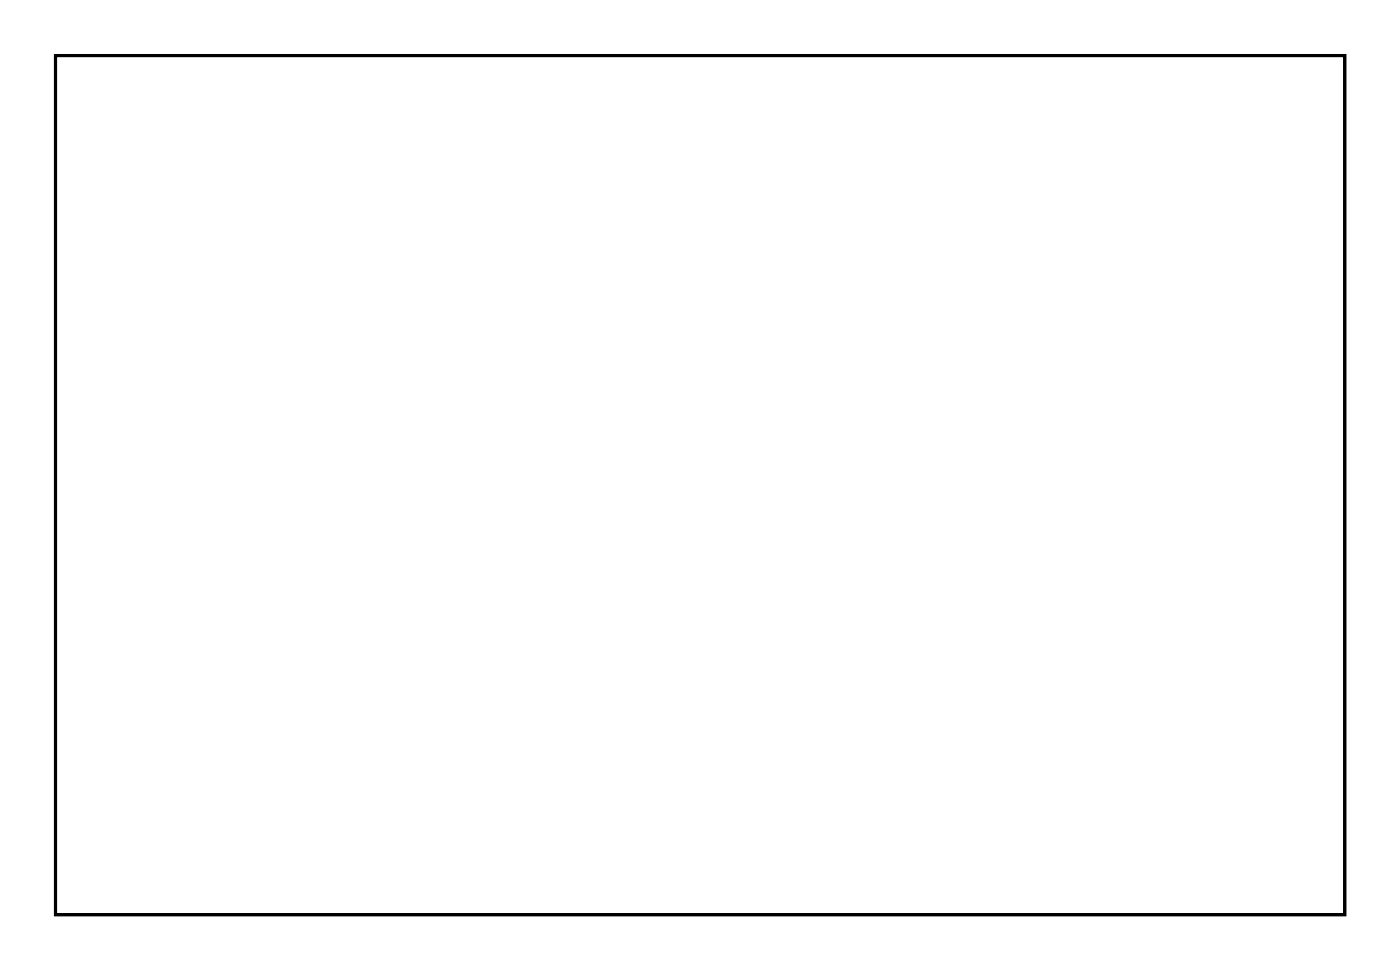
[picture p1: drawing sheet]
<svg xmlns="http://www.w3.org/2000/svg" width="92mm" height="63mm" viewBox="0 0 92 63" stroke-linecap="round" stroke-linejoin="round" font-family="sans-serif">
<path d="M3.6 3.6h84.5v56.3h-84.5z" fill="none" stroke="#000" stroke-width=".2"/>
<path d="M3.6 3.6v56.3h84.5v-56.3zM3.6 3.6h84.5v56.3h-84.5z" fill="#000"/>
<path d="M83.6 53.7h1.5v1.5h-1.5z" fill="#fff"/>
<path d="M83.6 53.7h1.5v1.5h-1.5z" fill="none" stroke="#fff" stroke-width=".76" stroke-linecap="butt"/>
<circle cx="84.3" cy="54.4" r=".76" fill="#fff"/>
<circle cx="84.3" cy="54.4" r=".76" fill="none" stroke="#fff" stroke-width=".76" stroke-linecap="butt"/>
<circle cx="80.8" cy="54.4" r=".76" fill="#fff"/>
<circle cx="80.8" cy="54.4" r=".76" fill="none" stroke="#fff" stroke-width=".76" stroke-linecap="butt"/>
<path d="M73.4 53.7h1.5v1.5h-1.5z" fill="#fff"/>
<path d="M73.4 53.7h1.5v1.5h-1.5z" fill="none" stroke="#fff" stroke-width=".76" stroke-linecap="butt"/>
<circle cx="74.2" cy="54.4" r=".76" fill="#fff"/>
<circle cx="74.2" cy="54.4" r=".76" fill="none" stroke="#fff" stroke-width=".76" stroke-linecap="butt"/>
<circle cx="70.7" cy="54.4" r=".76" fill="#fff"/>
<circle cx="70.7" cy="54.4" r=".76" fill="none" stroke="#fff" stroke-width=".76" stroke-linecap="butt"/>
<circle cx="81.8" cy="34.1" r=".7" fill="#fff"/>
<circle cx="81.8" cy="34.1" r=".7" fill="none" stroke="#fff" stroke-width=".76" stroke-linecap="butt"/>
<circle cx="81.8" cy="40.6" r=".7" fill="#fff"/>
<circle cx="81.8" cy="40.6" r=".7" fill="none" stroke="#fff" stroke-width=".76" stroke-linecap="butt"/>
<circle cx="86.3" cy="34.1" r=".7" fill="#fff"/>
<circle cx="86.3" cy="34.1" r=".7" fill="none" stroke="#fff" stroke-width=".76" stroke-linecap="butt"/>
<circle cx="86.3" cy="40.6" r=".7" fill="#fff"/>
<circle cx="86.3" cy="40.6" r=".7" fill="none" stroke="#fff" stroke-width=".76" stroke-linecap="butt"/>
<circle cx="74.2" cy="34.1" r=".7" fill="#fff"/>
<circle cx="74.2" cy="34.1" r=".7" fill="none" stroke="#fff" stroke-width=".76" stroke-linecap="butt"/>
<circle cx="74.2" cy="40.6" r=".7" fill="#fff"/>
<circle cx="74.2" cy="40.6" r=".7" fill="none" stroke="#fff" stroke-width=".76" stroke-linecap="butt"/>
<circle cx="78.7" cy="34.1" r=".7" fill="#fff"/>
<circle cx="78.7" cy="34.1" r=".7" fill="none" stroke="#fff" stroke-width=".76" stroke-linecap="butt"/>
<circle cx="78.7" cy="40.6" r=".7" fill="#fff"/>
<circle cx="78.7" cy="40.6" r=".7" fill="none" stroke="#fff" stroke-width=".76" stroke-linecap="butt"/>
<circle cx="66.6" cy="34.1" r=".7" fill="#fff"/>
<circle cx="66.6" cy="34.1" r=".7" fill="none" stroke="#fff" stroke-width=".76" stroke-linecap="butt"/>
<circle cx="66.6" cy="40.6" r=".7" fill="#fff"/>
<circle cx="66.6" cy="40.6" r=".7" fill="none" stroke="#fff" stroke-width=".76" stroke-linecap="butt"/>
<circle cx="71.1" cy="34.1" r=".7" fill="#fff"/>
<circle cx="71.1" cy="34.1" r=".7" fill="none" stroke="#fff" stroke-width=".76" stroke-linecap="butt"/>
<circle cx="71.1" cy="40.6" r=".7" fill="#fff"/>
<circle cx="71.1" cy="40.6" r=".7" fill="none" stroke="#fff" stroke-width=".76" stroke-linecap="butt"/>
</svg>
